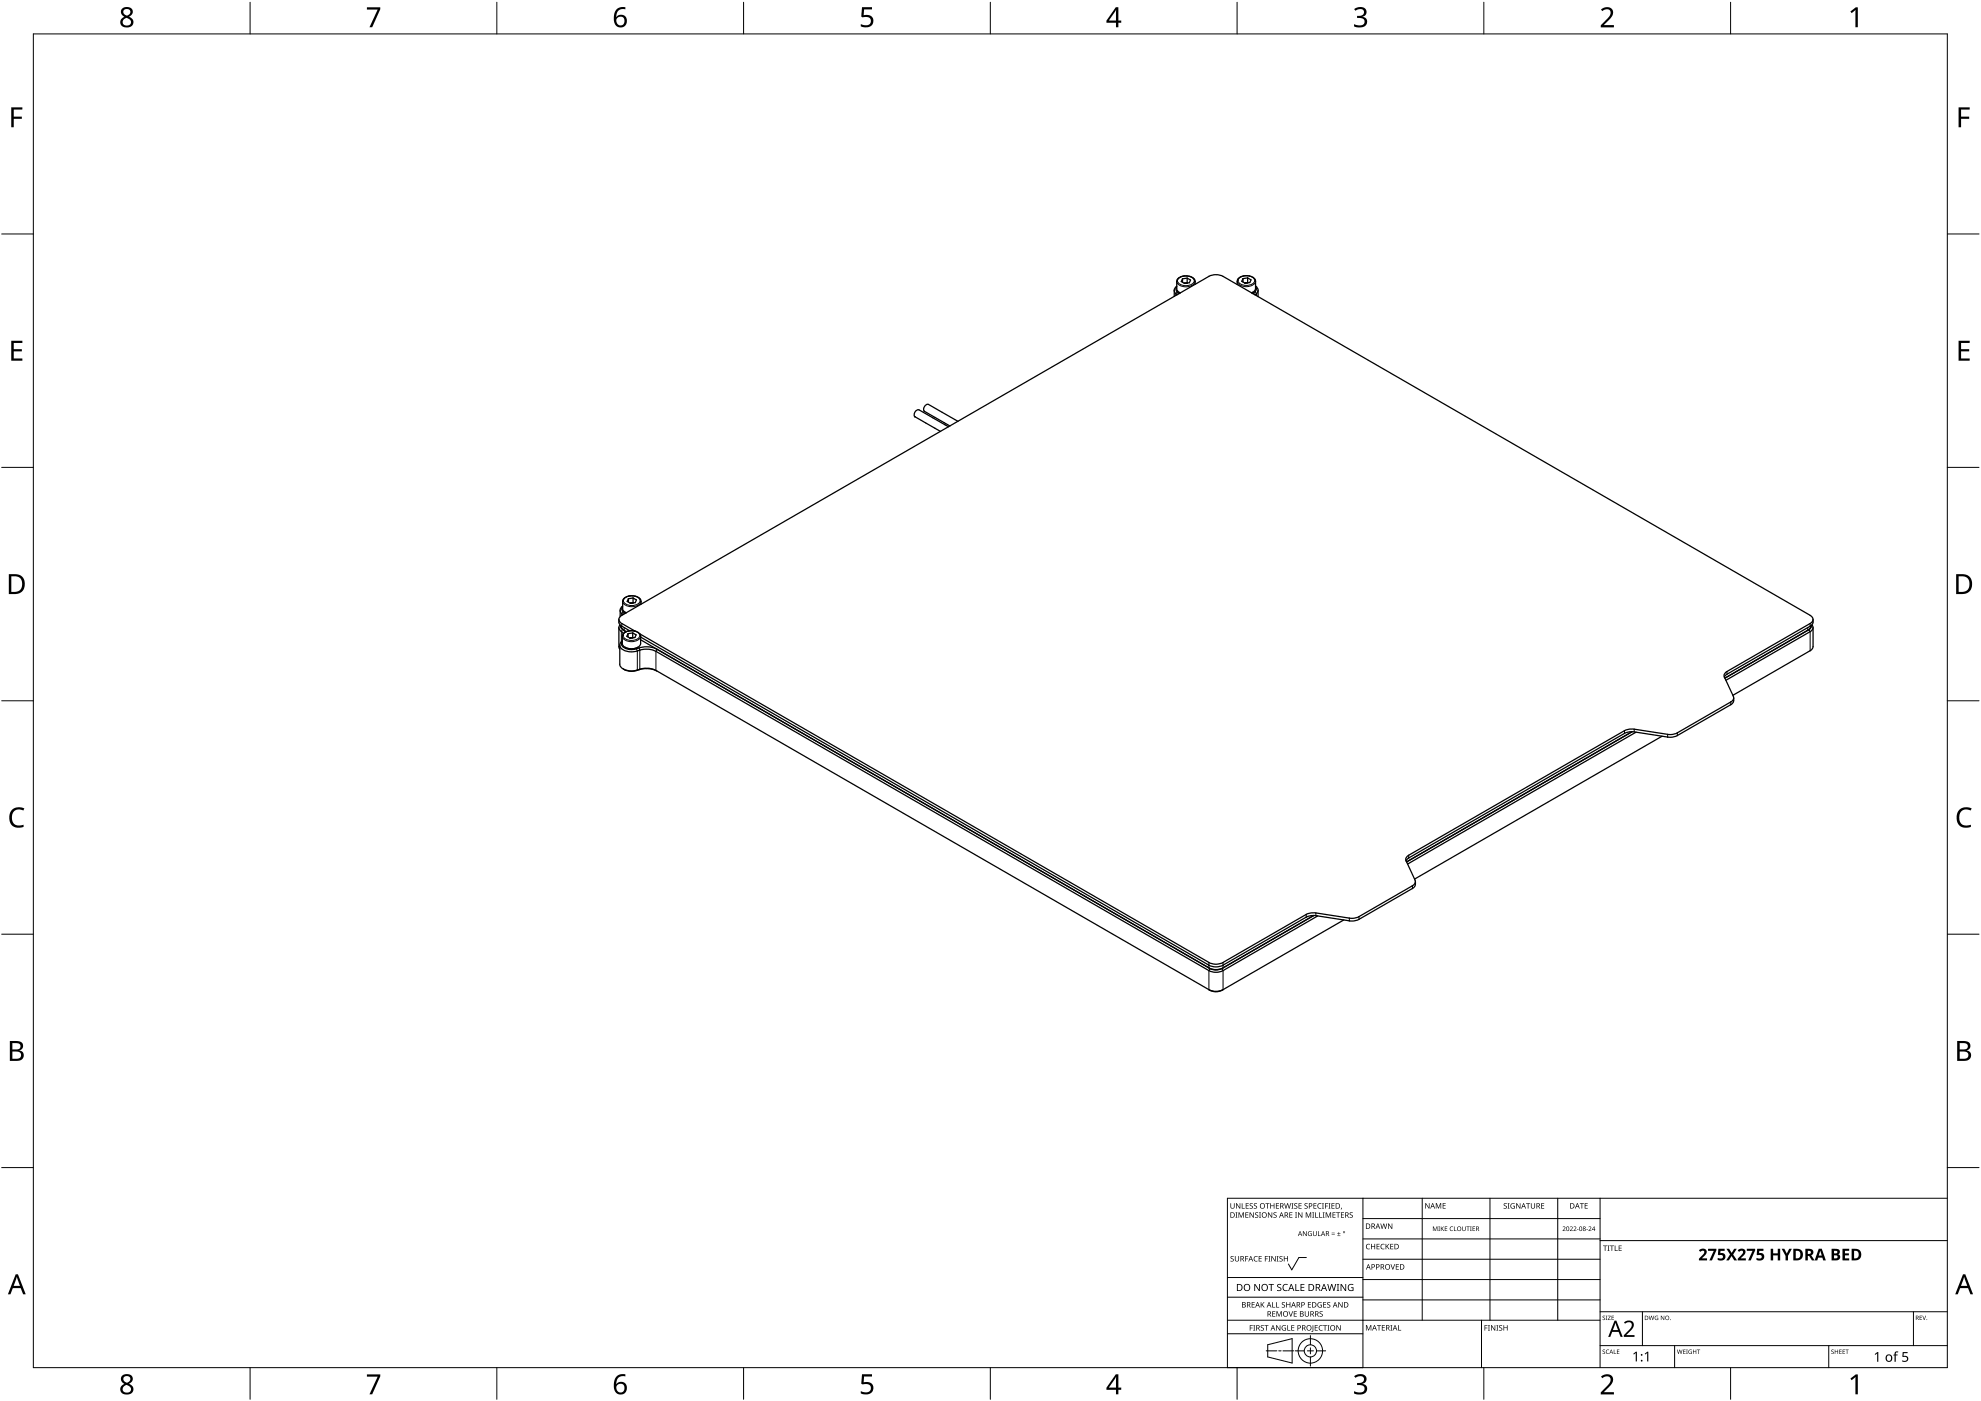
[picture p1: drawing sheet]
<svg xmlns="http://www.w3.org/2000/svg" width="594mm" height="420mm" viewBox="0 0 594 420" stroke-linecap="round" stroke-linejoin="round" font-family="sans-serif">
<g fill="none" stroke="#000" stroke-width=".38">
<path d="M352.1 87.1v1.8M352.9 86l-.3 .7 .4 .8M352.9 85.9a1.43 1.43 0 0 0-.8 1.3 1.43 1.43 0 0 0 .9 1.2M353 87.5l.5 .6M353.7 87.7h.1M354.6 83.6v1M356 84.8l.1 .1M356 83.4l1 .6-.3 .8-1.4 .2-1.1-.6 .4-.8M356 84.8l-.9 .2 .8-.1M356 83.4v1.4M356 83.4l-1.4 .2M358.4 85.3v-.8a2.61 2.61 0 0 0-3.5-1.7l-1.3 .5-.7 .9v2.7l1 .9h-.2"/>
<path d="M362.5 82.9a4.8 4.8 0 0 1 4.3 0l176 101.6M362.5 82.9l-176 101.6M372.8 83.6v1M374 84.9h-.7M374.2 84.8l-.9 .1M374.2 83.3v1.5M374.2 83.3l-1.4 .3M374.2 84.8h.1M374.2 83.3l1 .6-.4 .8-1.4 .3-1-.6 .4-.8M375.7 87.6v.1M375.9 87.9l-.1 .2M376.5 85.8a1.49 1.49 0 0 1 .8 1.3 1.49 1.49 0 0 1-.9 1.3"/>
<path d="M376.5 85.9a1.3 1.3 0 0 1-.6 2M376.5 84.3v.1M376.5 84.3a3.1 3.1 0 0 0-3.9-1.5l-.9 .4-.5 .6-.2 1.5M376.5 84.4v2.4l-.4 .6-.8 .4 .3-.1M377.3 87v1.9M275.6 122.9a1.38 1.38 0 0 0-1.2 2.1l7.7 4.4M275.6 122.9l8.9 5.1M277.2 123.4l7.7 4.4M278.4 121.3a1.38 1.38 0 0 0-1.2 2.1M278.4 121.3l8.9 5.1M188.5 179.6v1M189.9 179.3l1 .6-.4 .8-1.4 .2-1-.5 .4-.8"/>
<path d="M189.9 179.3v1.5M189.9 179.3l-1.4 .3M185.6 193.9l.2 .8M185.6 186.6l.2 .6 .6 .6 2.4 1.4M185.6 185.8v.8M185.6 188.2v5.7M185.9 193.5l-.1 5.7a3.6 3.6 0 0 0 4.5 1.9l.8-.1M185.9 187.4a1.33 1.33 0 0 0 .7 2.1l.3 .6M186 183v1.9M186.1 187.6a1.57 1.57 0 0 0 1.1 1.5l.3 .5-.6 .4M186.3 187.8l.2 .7 .7 .6M186.3 187.7v.1"/>
<path d="M186.4 184.6a1.28 1.28 0 0 0-.8 1.2 1.28 1.28 0 0 0 .8 1.2l4 2.3M186.4 184l.4 .4M186.6 192.4l-.2 .4a1.74 1.74 0 0 0 1.6 1.8l1.4 .2 1.4-.2M186.6 192.2a1.55 1.55 0 0 0-.7 1.6 1.55 1.55 0 0 0 1.3 1.3 7.2 7.2 0 0 0 5.4-.3 6.3 6.3 0 0 1 4.1 .6M186.7 181.9l-.3 .7 .5 .9M186.7 181.8a1.38 1.38 0 0 0-.3 2.2M186.7 182.5l.4 .8 .7 .5M186.9 183.5l.3 .3M186.9 190.1l-.3 .7v2.2a3.1 3.1 0 0 0 4.2 1.4 1.68 1.68 0 0 0 1.3-1.4M186.9 190.1h.1M187.2 189l.6 .4M187.2 183.9l.2 .1"/>
<path d="M187.4 194.1a4 4 0 0 0 3.9 0M187.5 183.6l.2 .2M187.8 189.4l-.3 .2M188.4 190v1M188.8 189.2l-1 .2M188.8 189.2h1.6M189.6 191.3l-.7 .1M189.7 191.2l-.8 .2M189.7 189.8v1.4M189.7 189.8l-1.3 .2M189.7 191.2l.2 .1M189.7 189.8l1.1 .6-.4 .8-1.4 .2-1-.6 .4-.8"/>
<path d="M189.9 180.8h.1M189.9 180.8l-.9 .1h.7M190.4 189.2l172.1 99.4M190.9 194.6a7.3 7.3 0 0 1 6.1 .1M191.8 190.1l.3 .7M192.1 190.8h.1M192.1 191.9l170.8 98.6M192.1 191.1l170.4 98.3M192.1 190.8v2.2M192.2 181.2v-.8a2.63 2.63 0 0 0-3.5-1.7l-1.2 .4-.6 .7-.2 2.7M196.7 195.3l165.8 95.8M542.5 188.8l-25.2 14.6"/>
<path d="M542.8 184.6a1.28 1.28 0 0 1 .9 1.2 1.28 1.28 0 0 1-.9 1.2l-24.9 14.4M543 187.7l-.2 .8-.7 .6M543.2 187.6l-.2 .8-.5 .4M543.3 187.4l.4 .5-.1 .6-.8 .9-25.2 14.6M543.7 188.2v5.7l-.5 1-23.5 13.6M543.7 185.8a1.82 1.82 0 0 1-.9 2l-24.9 14.4M186.9 200.6l.4 .2M187.2 200.8a4.9 4.9 0 0 0 3.6 .3M191.6 200.9a7.2 7.2 0 0 1 5.4 .4M196.7 201.1a6.5 6.5 0 0 0-5.8 0M196.7 201.1l165.8 95.7a3.9 3.9 0 0 0 4.3 0M487.2 219.1l-64.8 37.4-.8 .9v.8"/>
<path d="M487.2 219.9l-64.8 37.4M489.5 219.4l-67.7 39.1M490.1 219.5a4.8 4.8 0 0 0-3 .5M490.1 218.7a4.7 4.7 0 0 0-3 .5M490.1 219.5l10 1.5M490.1 218.7l10 1.5M490.6 219.6l-68.5 39.5M503 219.8l-1.2 .4-1.7 .1M517.1 203.1l2.8 5.9-.2 1-16.7 9.8M517.9 202.2l-.8 .8M517.9 201.4l-.8 .9v.8M519.9 209.3a1.78 1.78 0 0 1-.9 2.1l-16 9.2-1.2 .4-1.7 .1"/>
<path d="M498.4 220.8l-74.2 42.8M422.4 257.3l-.8 .8 2.8 6.2-.2 .8-.7 .5M394 274.5l-27.6 16M395.2 274.7l-28.4 16.4a4.8 4.8 0 0 1-4.3 0M403 275.9l-36.2 20.9M404.7 276.2l-10.3-1.6-1.9 .1-25.7 14.8a4.8 4.8 0 0 1-4.3 0M407.5 275.7l-1.1 .4-1.8 .1M423.6 265.6l-16.1 9.3a4.6 4.6 0 0 1-2.8 .4l-10.1-1.5a4.8 4.8 0 0 0-2.9 .4l-24.9 14.5a4.8 4.8 0 0 1-4.3 0M423.6 266.4l-16.1 9.3M424.4 265.3l-.2 .6-.7 .6M424.5 264.4v.8M362.5 296.8a4.8 4.8 0 0 0 4.3 0"/>
<path d="M362.5 290.3a4.8 4.8 0 0 0 4.3 0M362.9 290.5a3.9 3.9 0 0 0 3.5 0"/>
</g>
<g fill="none" stroke="#000" stroke-width=".3">
<path d="M352.9 84.5a3.2 3.2 0 0 0 4.7 1l.7-.6 .1-.4M353 87.5l-.4 .6v.5M353.4 87.9l-.4 .5M353.5 83.5a3.5 3.5 0 0 1 4.6 .3 1.56 1.56 0 0 1-1.8 1.8l-1.9-.1a1.18 1.18 0 0 1-1.1-.7 1.18 1.18 0 0 1 .2-1.3zM371 84.4a3.2 3.2 0 0 0 4.7 1.1l.7-.7 .1-.4M371.6 83.4a3.4 3.4 0 0 1 4.6 .4 1.55 1.55 0 0 1-1.8 1.7h-1.3a1.56 1.56 0 0 1-1.7-1.7zM375.9 87.9l.4 .5M376.4 87.5l.4 .5v.7M187.3 179.4a3.5 3.5 0 0 1 4.6 .4 1.54 1.54 0 0 1-1.8 1.7l-1.9-.1a1.18 1.18 0 0 1-1.1-.7 1.18 1.18 0 0 1 .2-1.3zM186.5 187v.8M186.6 190.8a3.2 3.2 0 0 0 4.7 1.1l.7-.6 .1-.5M186.7 180.4a3.2 3.2 0 0 0 4.7 1.1l.7-.7 .1-.4"/>
<path d="M186.7 188.7l-.4 .6v3.2l.3-.2M186.9 183.5l-.5 .5v.5M187.2 188.2v.8M187.2 189.9a3.4 3.4 0 0 1 4.6 .3 1.55 1.55 0 0 1-1.8 1.8h-1.3a1.42 1.42 0 0 1-1.4-.6 1.42 1.42 0 0 1-.1-1.5zM187.2 183.8l-.3 .5M190.9 194.6l.2 .6v5.7l-.2 .2M191.6 194.3l.3 .7v5.7l-.3 .1M197.1 194.7l-.4 .6v5.8M542.1 188.2v.8M542.5 188.8l.3 .6v5.7M542.8 187v.8M487.2 219.1v.8"/>
<path d="M490.1 218.7v.8M503 219.8v.8M517.9 201.4v.8M519 210.5v.8M500.1 220.2v.8M422.4 256.5v.8M391.7 274.2v.9M394.6 273.8v.8M404.7 275.3v.9M407.5 274.9v.8M423.6 265.6v.8M362.5 288.6v1.7"/>
<path d="M362.9 290.5l-.4 .6v5.7M366.4 290.5l.4 .6v5.7M366.8 288.6v1.7"/>
</g>
<path d="M10 10.2h574v400h-574z" fill="none" stroke="#000" stroke-width=".3"/>
<g fill="none" stroke="#000" stroke-width=".3">
<path d="M75 .7v9.5M149 .7v9.5M223 .7v9.5M297 .7v9.5M371 .7v9.5M445 .7v9.5M519 .7v9.5M.5 70.2h9.5M584 70.2h9.5M10 140.2h-9.5M584 140.2h9.5M.5 210.2h9.5"/>
<path d="M584 210.2h9.5M.5 280.2h9.5M593.5 280.2h-9.5M10 350.2h-9.5M584 350.2h9.5M75 410.2v9.5M149 410.2v9.5M223 410.2v9.5M297 410.2v9.5M371 410.2v9.5M445 410.2v9.5M519 410.2v9.5"/>
</g>
<g fill="#000">
<path d="M110 2.2h4v.6l-2.4 5.4h-.8l2.5-5.3h-3.3zM258.5 2.2h3v.6h-2.4l-.1 1.8a1.98 1.98 0 0 1 2.3 .2 1.98 1.98 0 0 1 .5 2.3 2.71 2.71 0 0 1-3.7 .8v-.7a1.93 1.93 0 0 0 3-.6 1.37 1.37 0 0 0-.5-1.4 1.37 1.37 0 0 0-1.4-.1l-.5 .1-.4-.2zM406.1 2.7a2.32 2.32 0 0 1 3.7 .6v.3a1.45 1.45 0 0 1-1.2 1.4 1.59 1.59 0 0 1 1.4 1.8 1.59 1.59 0 0 1-1.8 1.4l-2.1-.3v-.7a2.12 2.12 0 0 0 3.1-.5 1.21 1.21 0 0 0-1.6-1.3h-.6v-.6a1.53 1.53 0 0 0 2.1-1.2 1.49 1.49 0 0 0-2.6-.4zM480.1 2.8a2.03 2.03 0 0 1 2.1-.7 2.03 2.03 0 0 1 1.6 1.6 3.9 3.9 0 0 1-1.6 2.6l-1.2 1.2h3v.7h-4v-.6l1.6-1.6a2.56 2.56 0 0 0 1.2-2.8 1.62 1.62 0 0 0-2.3 .1zM554.9 3.5l1.6-1.3h.6v6h-.7v-5.2l-1.1 .9zM3.4 32.2h3.3v.7h-2.6v2.1h2.5v.6h-2.5v2.6h-.7zM587.4 32.2h3.3v.7h-2.6v2.1h2.4v.6h-2.4v2.6h-.7zM3.4 102.2h3.3v.7h-2.6v1.8h2.5v.7h-2.5v2.1h2.6v.7h-3.3zM587.4 102.2h3.3v.7h-2.6v1.8h2.4v.7h-2.4v2.1h2.6v.7h-3.3zM3.5 242.9a3.3 3.3 0 0 1 3.8-.5l-.3 .7a2.26 2.26 0 0 0-2.6 .1 2.26 2.26 0 0 0-.8 2.5 2.12 2.12 0 0 0 3.1 1.7l.4-.1v.7a2.98 2.98 0 0 1-3.4-.4 2.98 2.98 0 0 1-.8-3.3zM587.5 242.9a3.3 3.3 0 0 1 3.8-.5l-.3 .7a2.26 2.26 0 0 0-2.7 .1 2.26 2.26 0 0 0-.7 2.5 2.12 2.12 0 0 0 3.1 1.7l.3-.1v.7a2.98 2.98 0 0 1-3.4-.4 2.98 2.98 0 0 1-.8-3.3zM110 412.2h4v.5l-2.4 5.5h-.8l2.5-5.3h-3.3z"/>
<path d="M258.5 412.1h3v.7h-2.4l-.1 1.7 .9-.1a1.89 1.89 0 0 1 2 2.1 1.89 1.89 0 0 1-2.2 1.7l-1.6-.3v-.7a1.94 1.94 0 0 0 3-.6 1.37 1.37 0 0 0-.5-1.4 1.37 1.37 0 0 0-1.4-.1l-.5 .1-.4-.2zM406.1 412.7a2.32 2.32 0 0 1 3.7 .5 1.47 1.47 0 0 1-1.2 1.8 1.59 1.59 0 0 1 1.4 1.8 1.59 1.59 0 0 1-1.8 1.4l-2.1-.3v-.7a2.12 2.12 0 0 0 3.1-.5 1.21 1.21 0 0 0-1.6-1.3h-.6v-.7a1.53 1.53 0 0 0 2.1-1.1 1.48 1.48 0 0 0-2.6-.4zM480.1 412.8a2.03 2.03 0 0 1 2.1-.7 2.03 2.03 0 0 1 1.6 1.6 3.9 3.9 0 0 1-1.6 2.6l-1.2 1.2h3v.7h-4v-.6l1.6-1.6a2.56 2.56 0 0 0 1.2-2.8 1.62 1.62 0 0 0-2.3 .1zM554.9 413.4l1.6-1.2h.6v6h-.7v-5.3l-1.1 1z"/>
<path d="M36.5 2.7a1.93 1.93 0 0 1 3.3 .8 1.67 1.67 0 0 1-1.1 1.5 1.71 1.71 0 0 1 1.2 2.2 1.71 1.71 0 0 1-2.3 1 1.61 1.61 0 0 1-1.5-1.4 1.61 1.61 0 0 1 1.2-1.8 1.58 1.58 0 0 1-.8-2.3zM37 5.9l-.2 .7a1.19 1.19 0 0 0 1.5 1.1 1.19 1.19 0 0 0 .7-1.8 1.1 1.1 0 0 0-2 0zM37.1 3.7a1 1 0 0 0 2 0 1 1 0 0 0-2 0z"/>
<path d="M184.9 2.8a2.89 2.89 0 0 1 2.6-.6v.6a2.02 2.02 0 0 0-2.6 2.3 1.83 1.83 0 0 1 2.5-.3 1.83 1.83 0 0 1 .3 2.6 2.07 2.07 0 0 1-2.6 .6 2.07 2.07 0 0 1-1-2.4 4 4 0 0 1 .8-2.8zM184.8 6.3a1.3 1.3 0 0 0 2.6 0 1.3 1.3 0 0 0-2.6 0z"/>
<path d="M334.6 2.2h.8v4h.9v.6h-.9v1.4h-.7v-1.4h-2.9v-.6zM334.7 3l-2.2 3.2h2.2z"/>
<path d="M2.6 172.2h1.9a2.68 2.68 0 0 1 2.9 2.9 2.78 2.78 0 0 1-3.1 3.1h-1.7zM3.4 172.8v4.7h.8a2.12 2.12 0 0 0 2.4-2.4 2.03 2.03 0 0 0-2.2-2.3z"/>
<path d="M586.6 172.2h1.9a2.68 2.68 0 0 1 2.9 2.9 2.78 2.78 0 0 1-3.1 3.1h-1.7zM587.4 172.8v4.7h.8a2.12 2.12 0 0 0 2.4-2.4 2.03 2.03 0 0 0-2.2-2.3z"/>
<path d="M3 312.2h1.7a1.68 1.68 0 0 1 2.2 1.7 1.37 1.37 0 0 1-1.1 1.1 1.61 1.61 0 0 1 1.3 2 1.61 1.61 0 0 1-2 1.2h-2.1zM3.7 315.4v2.1h1.2a1.13 1.13 0 0 0 1.4-1.1 1.13 1.13 0 0 0-1.4-1zM3.7 312.8v1.9h1.1a1.02 1.02 0 0 0 1.3-1 1.02 1.02 0 0 0-1.4-.9z"/>
<path d="M586.9 312.2h1.7a1.68 1.68 0 0 1 2.3 1.7 1.37 1.37 0 0 1-1.1 1.1 1.61 1.61 0 0 1 1.3 2 1.61 1.61 0 0 1-2.1 1.2h-2.1zM587.7 315.4v2.1h1.2a1.13 1.13 0 0 0 1.4-1.1 1.13 1.13 0 0 0-1.5-1zM587.7 312.8v1.9h1.1a1.02 1.02 0 0 0 1.3-1 1.02 1.02 0 0 0-1.4-.9z"/>
<path d="M4.7 382.2h.7l2.3 6h-.8l-.7-1.9h-2.4l-.7 1.9h-.7zM5 382.9l-.9 2.7h1.9z"/>
<path d="M588.7 382.2h.7l2.3 6h-.8l-.7-1.9h-2.4l-.7 1.9h-.8zM589 382.9l-.9 2.7h1.9z"/>
<path d="M36.5 412.7a1.93 1.93 0 0 1 3.3 .8 1.67 1.67 0 0 1-1.1 1.5 1.71 1.71 0 0 1 1.2 2.2 1.71 1.71 0 0 1-2.3 1 1.61 1.61 0 0 1-1.5-1.5 1.61 1.61 0 0 1 1.2-1.7 1.58 1.58 0 0 1-.8-2.3zM37 415.9a1.16 1.16 0 0 0 .9 1.8 1.16 1.16 0 0 0 1.2-1.6 1.28 1.28 0 0 0-2.1-.2zM37 413.7a1 1 0 0 0 2 0 1 1 0 0 0-2 0z"/>
<path d="M184.9 412.8a2.89 2.89 0 0 1 2.6-.6v.6a2.02 2.02 0 0 0-2.6 2.3 1.83 1.83 0 0 1 2.5-.3 1.83 1.83 0 0 1 .3 2.6 2.07 2.07 0 0 1-2.5 .6 2.07 2.07 0 0 1-1.1-2.4 4 4 0 0 1 .8-2.8zM184.8 416.3a1.3 1.3 0 0 0 2.6 0 1.3 1.3 0 0 0-2.6 0z"/>
<path d="M334.6 412.2h.8v3.9h.9v.7h-.9v1.4h-.7v-1.4h-2.9v-.6zM334.7 412.9l-2.2 3.2h2.2z"/>
</g>
<g fill="none" stroke="#000" stroke-width=".3">
<path d="M408.7 359.4v50.8h-40.6v-50.8h215.9M426.5 359.4v36.5M446.8 359.4v36.5M467.1 359.4v36.5M479.8 359.4v50.8M391.8 377.1h-2.3l-2.1 3.7-1-1.7M408.7 365.5h71.1M408.7 377.6h71.1M479.8 371.5l-71.1 .1M584 372.1h-104.2M408.7 400h-40.6M408.7 389h-40.6"/>
<path d="M408.7 383.1h-40.6M408.7 389.8h71.1M444.3 395.9v14.3M479.8 395.9h-111.7M479.8 383.7h-71.1M479.8 393.4h104.2M492.5 393.4v10.2M573.8 393.4v10.2M380.2 403.3l7.3-1.8v7.3l-7.3-1.9zM382.9 405.1h-3.2M384.2 405.1h-.7M384.7 405.1h3.2"/>
<path d="M391.1 405.1h-2.7M393 404.2v1.8M393 406.9v2.8M393 400.5v2.8M393.9 405.1h-1.8M394.8 405.1h2.7M479.8 403.6h104.2M502.2 403.6v6.6M548.4 403.6v6.6"/>
<circle cx="393" cy="405.1" r="3.7"/>
<circle cx="393" cy="405.1" r="1.83"/>
</g>
<g fill="#000">
<path d="M369.1 376.8l.5-.1 .4 .1-.1 .1a.38 .38 0 0 0-.5-.1 .38 .38 0 0 0-.2 .5 .38 .38 0 0 0 .5 .2l.3 .3-.1 .4-.7 .1h-.2l.1-.2a.41 .41 0 0 0 .5 .1 .41 .41 0 0 0 .2-.6 .41 .41 0 0 0-.6-.1zM369 360.8h.2v1.1a.42 .42 0 0 0 .4 .4 .42 .42 0 0 0 .4-.4v-1.1h.2v1.1a.62 .62 0 0 1-.6 .6 .62 .62 0 0 1-.6-.6zM370.5 363.6h.6l-.2 .1v1.3l.2 .2h-.6l.2-.2v-1.3zM370.3 376.7h.2v1a.42 .42 0 0 0 .5 .5 .42 .42 0 0 0 .4-.5v-1h.2v1a.62 .62 0 0 1-.7 .6 .62 .62 0 0 1-.6-.6zM370.7 360.8h.2l.9 1.4v-1.4h.1v1.7h-.2l-.9-1.4 .1 1.4h-.2zM371.4 363.6h.3l.5 1.3 .5-1.3h.3v1.6h-.2v-1.4l-.7 1.4-.5-1.4v1.4h-.2zM372.4 360.8h.2v1.5h.7v.2h-.9zM373.4 376.7h.9v.2h-.7v.5h.7v.2h-.7v.7h-.2zM373.5 363.6h.9v.2h-.7v.5h.6v.1h-.6v.6h.7v.2h-.9zM373.6 360.8h.9v.2h-.7v.5h.6v.2h-.6v.6h.7v.2h-.9zM374.8 361l.6-.2 .3 .1v.2a.38 .38 0 0 0-.5-.2 .38 .38 0 0 0-.2 .5 .38 .38 0 0 0 .5 .2 .51 .51 0 0 1 0 .9 .51 .51 0 0 1-.8-.3l.1 .1a.41 .41 0 0 0 .6 0 .41 .41 0 0 0 .1-.5 .41 .41 0 0 0-.5-.2zM374.7 363.6h.3l.8 1.3v-1.3h.2v1.6h-.2l-.9-1.4v1.4h-.2z"/>
<path d="M376.2 376.9l.5-.2 .5 .1-.1 .1a.66 .66 0 0 0-1 .6 .66 .66 0 0 0 1 .6 .77 .77 0 0 1-1.1-.1 .77 .77 0 0 1 .2-1.1zM376.1 361l.5-.2 .4 .1-.1 .2a.38 .38 0 0 0-.5-.2 .38 .38 0 0 0-.2 .5 .38 .38 0 0 0 .5 .2 .51 .51 0 0 1 .1 .9 .51 .51 0 0 1-.8-.3l.1 .1a.41 .41 0 0 0 .5 0 .41 .41 0 0 0 .2-.5 .41 .41 0 0 0-.6-.2zM376.5 363.7l.5-.1h.3v.2a.38 .38 0 0 0-.5-.1 .38 .38 0 0 0-.2 .5 .38 .38 0 0 0 .5 .2l.3 .3-.2 .4-.7 .1-.1-.1 .1-.1a.41 .41 0 0 0 .5 .1 .41 .41 0 0 0 .1-.6 .41 .41 0 0 0-.5-.1zM377.6 363.6h.6l-.2 .1v1.3l.2 .2h-.6l.2-.2v-1.3zM377.5 376.7h.9v.2h-.7v.5h.6v.2h-.6v.5h.7v.2h-.9zM379.3 376.7h.9v.2h-.7v.5h.7v.2h-.7v.7h-.2zM379.5 360.8h1.2v.2h-.5v1.5h-.2v-1.5h-.5zM380.4 376.7h.6l-.2 .2v1.3l.2 .1h-.6l.2-.1v-1.3zM380.2 363.6h.3l.8 1.3v-1.3h.2v1.6h-.2l-.9-1.4v1.4h-.2zM380.9 360.8h.3v.7h.8v-.7h.2v1.7h-.2v-.8h-.8v.8h-.3zM381.3 376.7h.2l.9 1.3v-1.3h.1v1.6h-.2l-.9-1.3 .1 1.3h-.2zM382 363.7l.5-.1h.3v.2a.38 .38 0 0 0-.5-.1 .38 .38 0 0 0-.2 .5 .38 .38 0 0 0 .5 .2l.3 .3-.2 .4-.7 .1-.1-.1 .1-.1a.41 .41 0 0 0 .5 .1 .41 .41 0 0 0 .1-.6 .41 .41 0 0 0-.5-.1z"/>
<path d="M382.9 376.7h.5l-.1 .2v1.3l.1 .1h-.5l.1-.1v-1.3zM382.6 360.8h.9v.2h-.7v.5h.7v.2h-.7v.6h.7v.2h-.9zM383.8 376.8l.5-.1 .3 .1v.1a.38 .38 0 0 0-.5-.1 .38 .38 0 0 0-.2 .5 .38 .38 0 0 0 .5 .2l.3 .3-.2 .4-.7 .1h-.1l.1-.2a.41 .41 0 0 0 .5 .1 .41 .41 0 0 0 .1-.6 .41 .41 0 0 0-.5-.1zM385 376.7h.2v.7h.8v-.7h.2v1.6h-.2v-.7h-.8v.7h-.2zM385.1 360.8h.2l.4 1.4 .3-1.4h.2l.4 1.4 .3-1.4h.3l-.5 1.7h-.2l-.4-1.4-.4 1.4h-.2zM386.7 363.6h.9v.2h-.7v.5h.6v.1h-.6v.6h.7v.2h-.9zM387.3 360.8h.6l-.2 .2v1.3l.2 .2h-.6l.2-.2v-1.3zM388.4 363.6h.6l-.2 .1v1.3l.2 .2h-.6l.2-.2v-1.3zM388.2 361l.5-.2 .4 .1-.1 .2a.38 .38 0 0 0-.5-.2 .38 .38 0 0 0-.2 .5 .38 .38 0 0 0 .5 .2 .51 .51 0 0 1 .1 .9 .51 .51 0 0 1-.8-.3l.1 .1a.41 .41 0 0 0 .5 0 .41 .41 0 0 0 .1-.5 .41 .41 0 0 0-.5-.2zM389.4 360.8h.9v.2h-.7v.5h.7v.2h-.7v.6h.7v.2h-.9zM389.3 363.6h.2l.9 1.3v-1.3h.2v1.6h-.3l-.8-1.4v1.4h-.2zM390.7 369.2h.2l.8 1.2v-1.2h.2v1.5h-.2l-.8-1.2v1.2h-.2z"/>
<path d="M391.3 361l.5-.2 .4 .1-.1 .2a.38 .38 0 0 0-.5-.2 .38 .38 0 0 0-.2 .5 .38 .38 0 0 0 .5 .2 .51 .51 0 0 1 .1 .9 .51 .51 0 0 1-.8-.3l.1 .1a.41 .41 0 0 0 .5 0 .41 .41 0 0 0 .1-.5 .41 .41 0 0 0-.5-.2zM391.6 363.6h.3l.5 1.3 .5-1.3h.3v1.6h-.2v-1.4l-.7 1.4-.5-1.4v1.4h-.2zM392.4 369.4l.6-.2 .4 .1-.2 .1a.6 .6 0 0 0-.8 .6 .6 .6 0 0 0 .8 .5v-.4l-.3-.2h.5v.7a.8 .8 0 0 1-1-.1 .8 .8 0 0 1 0-1.1zM393.5 363.6h.6l-.2 .1v1.3l.2 .2h-.6l.2-.2v-1.3zM394.4 363.6h.2v1.4h.7v.2h-.9zM393.9 360.8h.9v.2h-.7v.5h.7v.2h-.7v.6h.7v.2h-.9zM393.7 369.2h.2v1a.38 .38 0 0 0 .4 .3 .38 .38 0 0 0 .4-.3v-1h.2v1a.56 .56 0 0 1-.6 .5 .56 .56 0 0 1-.6-.5zM395.3 369.2h.1v1.3h.7v.2h-.8zM395.6 363.6h.2v1.4h.7v.2h-.9zM395.3 361l.4-.2 .6 .1-.1 .2-.4-.1a.66 .66 0 0 0-.5 .9 .66 .66 0 0 0 .9 .3 .77 .77 0 0 1-1.1-.1 .77 .77 0 0 1 .2-1.1zM396.5 360.8h.5l-.1 .2v1.3l.1 .2h-.5l.1-.2v-1.3zM396.7 363.6h.5l-.1 .1v1.3l.1 .2h-.5l.2-.2v-1.3z"/>
<path d="M397.4 360.8h.9v.2h-.7v.6h.6v.2h-.6v.7h-.2zM397.6 363.6h.3l.5 1.3 .5-1.3h.3v1.6h-.2v-1.4l-.7 1.4-.6-1.4v1.4h-.1zM398.4 360.8h.6l-.2 .2v1.3l.2 .2h-.6l.2-.2v-1.3zM399.3 370.1l1 .1zM399.3 369.7l1 .1zM399.3 360.8h.9v.2h-.7v.5h.7v.2h-.7v.6h.7v.2h-.9zM399.6 363.6h.9v.2h-.7v.5h.7v.1h-.7v.6h.7v.2h-.9zM401 370.5l1 .2zM400.7 363.6h1.2v.2h-.5v1.4h-.2v-1.4h-.5zM401.4 369.5l.2 .4h.4l-.4 .1v.5l-.2-.5h-.4l.4-.1zM402.2 362.2h.2l-.3 .6zM402.1 363.6h.9v.2h-.7v.5h.7v.1h-.7v.6h.7v.2h-.9z"/>
<path d="M404.8 363.7l.6-.1h.3l-.1 .2a.38 .38 0 0 0-.5-.1 .38 .38 0 0 0-.1 .5 .38 .38 0 0 0 .4 .2l.3 .3-.1 .4-.7 .1-.2-.1 .1-.1a.41 .41 0 0 0 .6 .1 .41 .41 0 0 0 .1-.6 .41 .41 0 0 0-.5-.1zM409.8 373.2l.5-.2 .6 .1-.1 .2-.4-.1a.66 .66 0 0 0-.5 .8 .66 .66 0 0 0 .9 .4 .77 .77 0 0 1-1.1-.1 .77 .77 0 0 1 .1-1.1zM411.1 373h.2v.7h.9v-.7h.2v1.7h-.2v-.8h-.9v.8h-.2zM412.8 373h.9v.2h-.7v.5h.7v.2h-.7v.6h.7v.2h-.9zM414.2 373.2l.6-.2 .4 .1-.1 .2a.65 .65 0 0 0-.9 .6 .65 .65 0 0 0 1 .5 .77 .77 0 0 1-1.1-.1 .77 .77 0 0 1 .1-1.1zM414 366.9h.2l.3 1.4 .4-1.4h.2l.4 1.4 .3-1.4h.2l-.4 1.6h-.2l-.4-1.3-.4 1.3h-.2zM415.5 373h.2v.8l.7-.8h.3l-.7 .7 .7 1h-.2l-.6-.8-.2 .8h-.2zM417 379.1h.2l.5 1.4 .5-1.4h.2l-.6 1.7h-.2zM416.3 366.9h.2l.9 1.4-.1-1.4h.2v1.6h-.2l-.9-1.3v1.3h-.1zM416.9 373h.9v.2h-.7v.5h.7v.2h-.7v.6h.7v.2h-.9zM427.4 360.8h.2l.9 1.4v-1.4h.2v1.6h-.2l-.9-1.3v1.3h-.2zM429.7 367.8h.3l.4 1.1 .4-1.1h.3v1.4h-.2v-1.2l-.6 1.2-.4-1.2v1.2h-.2z"/>
<path d="M430.6 360.8h.3l.5 1.4 .5-1.4h.3v1.6h-.2v-1.4l-.7 1.4-.5-1.4v1.4h-.2zM431.3 367.8h.5l-.1 1.2 .1 .2h-.5l.2-.2zM432.1 367.8h.2v.7l.8-.7-.6 .6 .6 .8-.7-.7-.1 .7h-.2zM432.6 360.8h.9v.2h-.7v.5h.7v.2h-.7v.6h.7v.1h-.9zM433.3 367.8h.7l-.6 .2v.4h.6l-.6 .1v.5l.6 .2h-.7zM434.9 368l.5-.2 .4 .1-.1 .1a.55 .55 0 0 0-.8 .5 .55 .55 0 0 0 .8 .5 .64 .64 0 0 1-.9-.1 .64 .64 0 0 1 .1-.9zM436 367.8h.2v1.2l.6 .2h-.8zM438.5 367.8h.2v.9a.35 .35 0 0 0 .3 .4 .35 .35 0 0 0 .4-.4v-.9h.1v.9a.52 .52 0 0 1-.5 .5 .52 .52 0 0 1-.5-.5zM439.7 367.8h1.1l-.5 .2v1.2h-.1v-1.2zM440.9 367.8h.4l-.1 .2 .1 1.2h-.4l.1-.2zM441.6 367.8h.8l-.6 .2v.4h.5l-.5 .1v.5l.6 .2h-.8zM451 361l.6-.2 .3 .1-.1 .2a.38 .38 0 0 0-.5-.2 .38 .38 0 0 0-.1 .5 .38 .38 0 0 0 .4 .2 .51 .51 0 0 1 .1 .9 .51 .51 0 0 1-.8-.3l.1 .1a.41 .41 0 0 0 .6 0 .41 .41 0 0 0 .1-.5 .41 .41 0 0 0-.5-.2z"/>
<path d="M452.1 360.8h.6l-.2 .2v1.3l.2 .2h-.6l.2-.2v-1.3zM453.2 361l.7-.2 .4 .1-.1 .2a.67 .67 0 0 0-1 .5 .67 .67 0 0 0 .9 .7v-.5h-.4v-.2h.6v.8a.88 .88 0 0 1-1.2-.2 .88 .88 0 0 1 .1-1.2zM454.7 360.8h.2l.9 1.4v-1.4h.2v1.7h-.3l-.8-1.4v1.4h-.2zM457.7 360.8h1.2v.2h-.5v1.5h-.2v-1.5h-.5zM459.1 360.8h.2v1.1a.42 .42 0 0 0 .4 .4 .42 .42 0 0 0 .4-.4v-1.1h.2v1.1a.62 .62 0 0 1-.6 .6 .62 .62 0 0 1-.6-.6zM462.2 360.8h.9v.2h-.7v.5h.6v.2h-.6v.6h.7v.2h-.9zM468.6 368a.49 .49 0 0 1 .8 0 .49 .49 0 0 1-.3 .7l-.3 .3 .7 .2h-.9l.4-.5a.37 .37 0 0 0 .3-.5 .37 .37 0 0 0-.6-.1zM470.8 368a.49 .49 0 0 1 .8 0 .49 .49 0 0 1-.3 .7l-.3 .3 .7 .2h-.9l.3-.5a.37 .37 0 0 0 .4-.5 .37 .37 0 0 0-.6-.1zM471.9 368a.49 .49 0 0 1 .8 0 .49 .49 0 0 1-.3 .7l-.3 .3 .7 .2h-.9l.3-.5a.37 .37 0 0 0 .4-.5 .37 .37 0 0 0-.6-.1zM472.9 368.6l.5 .1zM473.8 360.8h1.2v.2h-.5v1.4h-.2v-1.4h-.5zM475.7 368.6l.5 .1z"/>
<path d="M475.2 360.8h.9v.2h-.7v.5h.7v.2h-.7v.6h.7v.1h-.9zM476.4 368a.49 .49 0 0 1 .8 0 .49 .49 0 0 1-.3 .7l-.3 .3 .7 .2h-.9l.3-.5a.37 .37 0 0 0 .4-.5 .37 .37 0 0 0-.6-.1zM480.7 373.5h1.3v.2h-.5v1.4h-.2v-1.4h-.6zM482.1 373.5h.6l-.2 .2v1.3l.2 .1h-.6l.2-.1v-1.3zM482.8 373.5h1.2v.2h-.5v1.4h-.2v-1.4h-.5zM484.2 373.5h.2v1.5h.7v.1h-.9zM485.4 373.5h.9v.2h-.7v.5h.7v.2h-.7v.6h.7v.1h-.9zM374.8 397.4h.9v.2h-.7v.6h.6v.2h-.6v.6h-.2zM375.4 390.5h.9v.2h-.7v.5h.6v.2h-.6v.6h.7v.1h-.9zM375.8 397.4h.6l-.2 .2v1.3l.2 .1h-.6l.2-.1v-1.3zM376.2 385.1h.3l1.1 1.7v-1.7h.2v2.1h-.3l-1.1-1.8v1.8h-.2zM378.1 397.6l.6-.2 .3 .1v.2a.38 .38 0 0 0-.5-.2 .38 .38 0 0 0-.2 .5 .38 .38 0 0 0 .5 .2 .53 .53 0 0 1 .1 .8 .53 .53 0 0 1-.8 0v-.2a.41 .41 0 0 0 .6 .1 .41 .41 0 0 0 .1-.5 .41 .41 0 0 0-.5-.2z"/>
<path d="M378.1 390.5h.2v.8l.7-.8h.2l-.6 .7 .7 .9h-.3l-.6-.7-.1 .7h-.2zM379.2 397.4h1.2v.2h-.5v1.4h-.2v-1.4h-.5zM380.4 385.1h1.6v.2h-.6v1.9h-.3v-1.9h-.7zM381.5 390.5h.2v1.4h.7v.2h-.9zM381.5 393.2h.9v.2h-.7v.5h.7v.2h-.7v.6h.7v.2h-.9zM382.7 390.5h.2v1.4h.7v.2h-.9zM382.8 393.2h.3l.5 1.4 .5-1.4h.3v1.7h-.2v-1.5l-.7 1.5-.5-1.5v1.5h-.2zM382.7 397.4h.2l.9 1.4v-1.4h.2v1.6h-.3l-.8-1.3v1.3h-.2zM383.1 385.3l.4-.3 .7 .2-.2 .1a.44 .44 0 0 0-.7 .2 .44 .44 0 0 0 .5 .5 .66 .66 0 0 1 .4 1 .66 .66 0 0 1-1 .2l-.2-.1v-.3l.3 .1a.47 .47 0 0 0 .7-.2 .47 .47 0 0 0-.6-.6l-.4-.3zM384.6 397.6l.7-.2 .3 .1v.2a.67 .67 0 0 0-1.1 .5 .67 .67 0 0 0 1 .6v-.4h-.4v-.2h.6v.8a.88 .88 0 0 1-1.2-.2 .88 .88 0 0 1 .1-1.2zM384.5 390.7l.5-.2 .4 .1-.1 .2a.38 .38 0 0 0-.5-.2 .38 .38 0 0 0-.2 .5 .38 .38 0 0 0 .5 .2l.3 .3-.2 .4-.6 .1h-.2l.1-.2a.41 .41 0 0 0 .5 .1 .41 .41 0 0 0 .1-.5 .41 .41 0 0 0-.5-.2zM384.9 385.3l.7-.3 .6 .2-.1 .2a.84 .84 0 0 0-1.2 .8 .84 .84 0 0 0 1.2 .7v.2a1.1 1.1 0 0 1-1.4-.3 1.1 1.1 0 0 1 .2-1.5z"/>
<path d="M386.1 397.4h.2v1.5h.7v.1h-.9zM386.4 393.2h.2l.5 1.4 .5-1.4h.2l-.6 1.7h-.2zM385.7 390.5h.2v.7h.9v-.7h.2v1.6h-.2v-.7h-.9v.7h-.2zM387.2 397.4h1v.2h-.7v.5h.6v.2h-.6v.6h.7v.1h-1zM388.5 385.1h.2v1.8h.9v.3h-1.1zM388 393.2h.9v.2h-.7v.5h.7v.2h-.7v.6h.7v.2h-.9zM390 385.1h1.2v.2h-.9v.7h.8v.2h-.8v.7h.9v.3h-1.2zM391.3 393.2h.2v1.1a.42 .42 0 0 0 .4 .4 .42 .42 0 0 0 .4-.4v-1.1h.2v1.1a.62 .62 0 0 1-.6 .6 .62 .62 0 0 1-.6-.6zM392.2 390.5h.9v.2h-.7v.5h.7v.2h-.7v.6h.7v.1h-.9zM393.6 397.4h.2v1.7l-.5 .4v-.2l.3-.2zM394.3 397.4h.9v.2h-.7v.5h.6v.2h-.6v.6h.7v.1h-.9zM395.3 390.7l.7-.2 .4 .1-.1 .2a.67 .67 0 0 0-1 .5 .67 .67 0 0 0 .9 .6v-.4h-.4v-.2h.6v.8a.88 .88 0 0 1-1.2-.2 .88 .88 0 0 1 .1-1.2z"/>
<path d="M395.7 397.6l.4-.2 .6 .1-.1 .2-.4-.1a.66 .66 0 0 0-.5 .8 .66 .66 0 0 0 .9 .4 .77 .77 0 0 1-1.1-.1 .77 .77 0 0 1 .2-1.1zM395.8 393.4l.5-.2 .4 .1-.1 .2a.38 .38 0 0 0-.5-.2 .38 .38 0 0 0-.2 .5 .38 .38 0 0 0 .5 .2l.3 .3-.1 .5-.7 .1-.2-.1 .1-.2a.41 .41 0 0 0 .5 .1 .41 .41 0 0 0 .2-.5 .41 .41 0 0 0-.6-.2zM396.8 397.4h1.2v.2h-.5v1.4h-.2v-1.4h-.5zM396.8 390.5h.9v.2h-.7v.5h.7v.2h-.7v.6h.7v.1h-.9zM398.1 397.4h.6l-.2 .2v1.3l.2 .1h-.6l.2-.1v-1.3zM398.1 390.7l.5-.2 .3 .1v.2a.38 .38 0 0 0-.5-.2 .38 .38 0 0 0-.2 .5 .38 .38 0 0 0 .5 .2l.3 .3-.2 .4-.7 .1h-.1l.1-.2a.41 .41 0 0 0 .5 .1 .41 .41 0 0 0 .1-.5 .41 .41 0 0 0-.5-.2zM398 385.1h.3l.4 1.8 .5-1.8h.3l.5 1.8 .4-1.8h.3l-.6 2.1h-.2l-.5-1.8-.5 1.8h-.3zM400.9 385.1h.7l-.2 .2v1.7l.2 .2h-.7l.2-.2v-1.7zM400.8 397.4h.2l.9 1.4v-1.4h.1v1.6h-.2l-.9-1.3 .1 1.3h-.2zM401.3 390.5h.3l.8 1.4v-1.4h.2v1.6h-.2l-.9-1.3v1.3h-.2zM402 385.1h.3l1.2 1.7-.1-1.7h.3v2.1h-.3l-1.2-1.8 .1 1.8h-.3zM404.5 385.3l.9-.3 .5 .2-.1 .2a.87 .87 0 0 0-1.4 .6 .87 .87 0 0 0 1.2 .9v-.6h-.4v-.2h.7v1a1.15 1.15 0 0 1-1.5-.2 1.15 1.15 0 0 1 .1-1.6z"/>
<path d="M409.6 397.4h.3l.5 1.3 .5-1.3h.3v1.6h-.2l.1-1.4-.8 1.4-.5-1.4v1.4h-.2zM412.9 397.4h1.3v.2h-.5v1.4h-.3v-1.4h-.5zM414.4 397.4h.9v.2h-.7v.5h.7v.2h-.7v.5h.7v.2h-.9zM416.9 397.4h.6l-.2 .2v1.3l.2 .1h-.6l.2-.1v-1.3zM419.3 397.4h.2v1.4h.7v.2h-.9zM418.6 379.1h.9v.2h-.7v.5h.7v.2h-.7v.6h.7v.2h-.9zM445.2 397.4h.9v.2h-.7v.6h.7v.2h-.7v.6h-.2zM446.2 397.4h.6l-.2 .2v1.3l.2 .1h-.6l.2-.1v-1.3zM447.1 397.4h.3l.8 1.4v-1.4h.2v1.6h-.2l-.9-1.3v1.3h-.2zM448.7 397.4h.6l-.2 .2v1.3l.2 .1h-.6l.2-.1v-1.3zM449.6 397.6l.6-.2 .3 .1-.1 .2a.38 .38 0 0 0-.5-.2 .38 .38 0 0 0-.1 .5 .38 .38 0 0 0 .5 .2 .51 .51 0 0 1 0 .9 .51 .51 0 0 1-.8-.3h.1a.41 .41 0 0 0 .6 .1 .41 .41 0 0 0 .1-.5 .41 .41 0 0 0-.5-.2zM450.9 397.4h.2v.7h.8v-.7h.2v1.6h-.2v-.7h-.8v.7h-.2z"/>
<path d="M480.6 394.7l.5-.1 .2 .2a.32 .32 0 0 0-.4-.1 .32 .32 0 0 0-.1 .4 .32 .32 0 0 0 .4 .1l.2 .3-.1 .3-.6 .1-.1-.2a.31 .31 0 0 0 .4 .1 .31 .31 0 0 0 .1-.5l-.5-.2zM481.5 394.6h.5l-.1 .1 .1 1.2h-.5l.2-.2zM482.2 394.6h.8l-.6 1.1 .7 .2h-.9l.6-1.2zM483.3 394.6h.7l-.5 .1v.4h.5l-.5 .2v.4l.5 .2h-.7zM494.4 394.6h.2l.3 1.1 .3-1.1h.1l.3 1.1 .3-1.1h.2l-.4 1.3h-.1l-.3-1.1-.4 1.1h-.1zM496.4 394.7l.9-.1-.3 .1a.53 .53 0 0 0-.6 .6 .53 .53 0 0 0 .7 .4v-.4l-.3-.1h.5v.6a.71 .71 0 0 1-1-.1 .71 .71 0 0 1 .1-1zM498.1 394.6l.9 1.1-.1-1.1h.2v1.3l-.9-1.1-.1 1.1zM575.7 394.6h.7l-.6 .1v.4h.6l-.6 .2v.4l.6 .2h-.7zM576.5 394.6h.2l.3 1.1 .4-1.1h.2l-.5 1.3zM480.6 404.9l.5-.2 .2 .2a.32 .32 0 0 0-.4 0 .32 .32 0 0 0-.1 .4 .32 .32 0 0 0 .4 .1 .41 .41 0 0 1 0 .7 .41 .41 0 0 1-.6-.3 .31 .31 0 0 0 .4 .2 .31 .31 0 0 0 .1-.5l-.5-.3zM481.7 404.9l.9-.1-.4 .1a.53 .53 0 0 0-.4 .6 .53 .53 0 0 0 .7 .4 .61 .61 0 0 1-.9-.1 .61 .61 0 0 1 .1-.9zM484 404.7h.1v1.2l.6 .1h-.7z"/>
<path d="M484.9 404.7h.7l-.5 .2v.4h.5l-.5 .1v.5l.5 .1h-.7zM487 396.6a1.62 1.62 0 0 1 1.9-.6 1.62 1.62 0 0 1 1 1.6l-.4 .9-1.8 1.9h2.5v.5h-3.2v-.5l1.5-1.5a1.37 1.37 0 0 0 .4-2.3l-.7-.1-.9 .5zM489.8 406l1.1-.6v2.9h-.4v-2.6l-.5 .5zM493.2 406l1.1-.6v2.9h-.3v-2.6l-.6 .5zM502.9 404.7h.2l.3 1.1 .2-1.1h.2l.3 1.1 .3-1.1h.2l-.4 1.3h-.1l-.4-1.1-.3 1.1h-.1zM504.8 404.7h.7l-.6 .2v.4h.6l-.6 .1v.5l.6 .1h-.7zM505.7 404.7h.4l-.1 .2 .1 1.1h-.4l.1-.1zM506.5 404.9l.9-.1-.3 .1a.53 .53 0 0 0-.6 .5 .53 .53 0 0 0 .7 .5v-.4l-.3-.1h.5v.6a.71 .71 0 0 1-.9-.2 .71 .71 0 0 1 0-.9zM507.7 404.7h.2v.6h.6v-.6h.2v1.3h-.2v-.6h-.6v.6h-.2zM508.9 404.7h1l-.4 .2v1.1h-.2v-1.1zM549.2 404.9l.5-.2 .2 .2a.32 .32 0 0 0-.5 0 .32 .32 0 0 0 0 .4 .32 .32 0 0 0 .4 .1 .41 .41 0 0 1 0 .7 .41 .41 0 0 1-.7-.3 .31 .31 0 0 0 .5 .2 .31 .31 0 0 0 0-.5l-.4-.3zM550.2 404.7h.2v.6h.7v-.6h.1v1.3h-.1v-.6h-.7v.6h-.2z"/>
<path d="M551.6 404.7h.7l-.6 .2v.4h.6l-.6 .1v.5l.6 .1h-.7zM552.6 404.7h.7l-.6 .2v.4h.6l-.6 .1v.5l.6 .1h-.7zM553.4 404.7h1l-.4 .2v1.1h-.2v-1.1zM562.2 406.1l1.1-.6v2.9h-.4l.1-2.5-.6 .4zM568.3 405.5l1-.2-.1 .3h-.5l-.2 .2v.4h.6v.3h-.6v1.9h-.4v-1.9h-.3l.3-.3zM570.6 405.5h1.5v.3h-1.2l-.1 .9a1 1 0 0 1 1.5 .9 1 1 0 0 1-1.6 .8l-.3-.1v-.4l.2 .1a.73 .73 0 0 0 1.1 .1 .73 .73 0 0 0-.1-1.1l-1.1-.1z"/>
<path d="M369 363.6h.5a.81 .81 0 0 1 .8 .8 .81 .81 0 0 1-.9 .8h-.4zM369.2 363.7v1.3h.2a.64 .64 0 0 0 .7-.6 .64 .64 0 0 0-.6-.7z"/>
<path d="M372 376.7h.4a.47 .47 0 0 1 .6 .3 .47 .47 0 0 1-.3 .6l.5 .7h-.3l-.4-.7h-.3v.7h-.2zM372.2 376.9v.6h.2a.31 .31 0 0 0 .4-.3 .31 .31 0 0 0-.4-.3z"/>
<path d="M375 376.7h.2l.6 1.6h-.2l-.2-.5h-.6l-.2 .5h-.2zM375.1 376.9l-.3 .7h.5z"/>
<path d="M377.7 361.7a.81 .81 0 0 1 1.6 0 .81 .81 0 0 1-1.6 0zM378.2 361.1a.62 .62 0 0 0-.1 1 .62 .62 0 0 0 1-.2 .58 .58 0 0 0-.1-.8 .58 .58 0 0 0-.8 0z"/>
<path d="M378.3 364.4a.81 .81 0 0 1 1.6 0 .81 .81 0 0 1-1.6 0zM378.8 363.9l-.2 .5a.6 .6 0 0 0 .7 .5 .6 .6 0 0 0 .5-.7 .6 .6 0 0 0-.7-.5z"/>
<path d="M383.9 360.8h.4a.47 .47 0 0 1 .6 .4 .47 .47 0 0 1-.3 .5l.4 .8h-.2l-.4-.7h-.3v.7h-.2zM384.1 361v.6h.2a.31 .31 0 0 0 .4-.3 .31 .31 0 0 0-.4-.3z"/>
<path d="M384.2 363.6h.2l.6 1.6h-.2l-.2-.5h-.6l-.2 .5h-.2zM384.3 363.8l-.3 .7h.6z"/>
<path d="M385.2 363.6h.5a.47 .47 0 0 1 .6 .3 .47 .47 0 0 1-.3 .6l.4 .7h-.2l-.4-.7h-.3v.7h-.3zM385.5 363.8v.6h.2a.31 .31 0 0 0 .4-.4 .31 .31 0 0 0-.4-.2z"/>
<path d="M389.8 369.2l.7 1.5-.3-.5h-.6l-.4 .5zM389.9 369.4l-.3 .7h.5z"/>
<path d="M392.5 360.8h.4a.54 .54 0 0 1 .6 .7 .54 .54 0 0 1-.8 .3v.7h-.2zM392.7 361v.7a.39 .39 0 0 0 .6-.4 .39 .39 0 0 0-.6-.3z"/>
<path d="M396.7 369.2l.7 1.5-.3-.5h-.6l-.4 .5zM396.8 369.4l-.3 .7h.5z"/>
<path d="M397.6 369.2h.4a.42 .42 0 0 1 .5 .3 .42 .42 0 0 1-.2 .5l.4 .7h-.2l-.4-.6h-.3v.6h-.2zM397.8 369.4v.5h.2a.28 .28 0 0 0 .4-.2 .28 .28 0 0 0-.4-.3z"/>
<path d="M400.6 360.8h.5a.81 .81 0 0 1 .8 .9 .81 .81 0 0 1-.9 .8h-.4zM400.8 361v1.3h.2a.64 .64 0 0 0 .6-.6 .64 .64 0 0 0-.6-.7z"/>
<path d="M402.7 369.5a.35 .35 0 0 1 .7 0 .35 .35 0 0 1-.7 0zM402.9 369.5a.2 .2 0 0 0 .4 0 .2 .2 0 0 0-.4 0z"/>
<path d="M403.4 363.6h.4a.47 .47 0 0 1 .6 .3 .47 .47 0 0 1-.3 .6l.5 .7h-.3l-.4-.7h-.3v.7h-.2zM403.6 363.8v.6h.2a.31 .31 0 0 0 .4-.4 .31 .31 0 0 0-.4-.2z"/>
<path d="M409.6 366.9h.5a.81 .81 0 0 1 .8 .9 .81 .81 0 0 1-.8 .7h-.5zM409.8 367.1v1.3h.3a.64 .64 0 0 0 .6-.6 .64 .64 0 0 0-.6-.7z"/>
<path d="M411.3 366.9h.4a.47 .47 0 0 1 .6 .3 .47 .47 0 0 1-.3 .6l.4 .7h-.2l-.4-.6h-.3v.6h-.2zM411.5 367.1v.6h.2a.31 .31 0 0 0 .4-.3 .31 .31 0 0 0-.4-.3z"/>
<path d="M411.3 379.1l.8 .1 .2 .3-.1 .5-.7 .1v.7h-.2zM411.5 379.3v.6a.39 .39 0 0 0 .6-.3 .39 .39 0 0 0-.6-.3z"/>
<path d="M412.7 379.1l.7 .1 .3 .3-.2 .5-.6 .1v.7h-.2zM412.9 379.3v.6a.39 .39 0 0 0 .6-.3 .39 .39 0 0 0-.6-.3z"/>
<path d="M413.1 366.9h.2l.6 1.6h-.2l-.2-.5h-.6l-.2 .5h-.2zM413.2 367.1l-.3 .8h.6z"/>
<path d="M415.2 379.9a.85 .85 0 0 1 1.7 0 .85 .85 0 0 1-1.7 0zM415.6 380a.6 .6 0 0 0 1.2 0 .6 .6 0 0 0-1.2 0z"/>
<path d="M418.2 373h.5a.73 .73 0 0 1 .8 .8 .75 .75 0 0 1-.9 .9h-.4zM418.4 373.2v1.3h.2a.58 .58 0 0 0 .7-.7l-.2-.5z"/>
<path d="M419.8 379.1h.5a.81 .81 0 0 1 .8 .9 .81 .81 0 0 1-.8 .8h-.5zM420.1 379.3v1.3h.2a.58 .58 0 0 0 .6-.7l-.2-.5z"/>
<path d="M429.5 360.8h.2l.7 1.6h-.3l-.1-.5h-.7l-.2 .5h-.2zM429.6 361l-.2 .8h.5z"/>
<path d="M436.8 368.5a.7 .7 0 0 1 1.4 0 .7 .7 0 0 1-1.4 0zM437.1 368.5a.55 .55 0 0 0 1.1 0 .55 .55 0 0 0-1.1 0z"/>
<path d="M442.7 367.8h.3a.39 .39 0 0 1 .5 .3 .39 .39 0 0 1-.2 .5l.3 .6-.5-.6h-.3v.6h-.1zM442.8 368v.5h.2a.26 .26 0 0 0 .4-.3 .26 .26 0 0 0-.4-.2z"/>
<path d="M456.8 360.8h.2l.6 1.7h-.2l-.2-.5h-.6l-.2 .5h-.2zM456.9 361l-.3 .8h.6z"/>
<path d="M460.8 360.8h.4a.47 .47 0 0 1 .6 .4 .47 .47 0 0 1-.3 .5l.4 .8h-.2l-.4-.7h-.3v.7h-.2zM461 361v.6h.2a.31 .31 0 0 0 .4-.3 .31 .31 0 0 0-.4-.3z"/>
<path d="M469.9 367.9l.4-.1 .2 .3 .1 .7-.3 .4h-.4l-.2-.3zM470 368l-.1 .5a.35 .35 0 0 0 .2 .6 .35 .35 0 0 0 .3-.6l-.1-.5z"/>
<path d="M470.9 360.8h.5a.73 .73 0 0 1 .8 .8 .75 .75 0 0 1-.9 .8h-.4zM471.1 361v1.3h.2a.57 .57 0 0 0 .7-.7l-.2-.5z"/>
<path d="M472.9 360.8h.2l.7 1.6h-.3l-.2-.5h-.6l-.2 .5h-.2zM473 361l-.2 .8h.5z"/>
<path d="M473.7 367.9l.5-.1 .2 .3v.7l-.2 .4h-.4l-.2-.3zM473.8 368l-.1 .5a.35 .35 0 0 0 .3 .6 .35 .35 0 0 0 .3-.6l-.1-.5z"/>
<path d="M474.8 367.9a.38 .38 0 0 1 .6-.1 .38 .38 0 0 1-.1 .7 .38 .38 0 0 1 .1 .5 .38 .38 0 0 1-.6 .1 .38 .38 0 0 1 .1-.6zM474.8 368.8a.3 .3 0 0 0 .6 0 .3 .3 0 0 0-.6 0zM474.9 368.2a.23 .23 0 0 0 .4 0 .23 .23 0 0 0-.4 0z"/>
<path d="M478 367.8h.2v.9h.2l-.2 .5-.2-.3h-.6zM478 368l-.4 .7h.4z"/>
<path d="M372.5 390.5h.4a.42 .42 0 0 1 .6 .2 .42 .42 0 0 1-.3 .6 .44 .44 0 0 1 .4 .5 .44 .44 0 0 1-.6 .3h-.5zM372.7 391.4v.6h.3a.31 .31 0 0 0 .4-.3 .31 .31 0 0 0-.4-.3zM372.7 390.7v.5h.3a.28 .28 0 0 0 .3-.3 .28 .28 0 0 0-.4-.2z"/>
<path d="M370.9 385.1h.7a1.05 1.05 0 0 1 1 1.1 1.05 1.05 0 0 1-1.1 1h-.6zM371.2 385.3v1.6h.3a.83 .83 0 0 0 .8-.8 .83 .83 0 0 0-.8-.8z"/>
<path d="M374 390.5h.4a.47 .47 0 0 1 .6 .3 .47 .47 0 0 1-.3 .6l.4 .7h-.2l-.4-.6h-.3v.6h-.2zM374.2 390.7v.6h.2a.31 .31 0 0 0 .4-.3 .31 .31 0 0 0-.4-.3z"/>
<path d="M373.2 385.3a1.02 1.02 0 0 1 1.5 .1 1.02 1.02 0 0 1-.2 1.5 1.02 1.02 0 0 1-1.5-.4zM373.5 385.4a.83 .83 0 0 0-.2 1.2 .83 .83 0 0 0 1.1 .2l.1-.2a.81 .81 0 0 0 0-1 .81 .81 0 0 0-1-.2z"/>
<path d="M376.7 397.4h.5a.47 .47 0 0 1 .5 .3 .47 .47 0 0 1-.3 .6l.5 .7h-.3l-.3-.6h-.4v.6h-.2zM376.9 397.6v.6h.3a.31 .31 0 0 0 .4-.3 .31 .31 0 0 0-.4-.3z"/>
<path d="M377 390.5h.2l.6 1.6h-.2l-.2-.5h-.6l-.2 .5h-.2zM377.1 390.7l-.2 .7h.5z"/>
<path d="M378.5 385.3a1.02 1.02 0 0 1 1.6 .1 1.02 1.02 0 0 1-.3 1.5 1.02 1.02 0 0 1-1.5-.4zM378.8 385.4a.83 .83 0 0 0-.2 1.2 .83 .83 0 0 0 1.1 .2l.2-.2a.81 .81 0 0 0-.1-1 .81 .81 0 0 0-1-.2z"/>
<path d="M380.1 393.2h.5a.47 .47 0 0 1 .5 .4 .47 .47 0 0 1-.3 .5l.5 .8h-.3l-.3-.7h-.4v.7h-.2zM380.3 393.4v.6h.3a.31 .31 0 0 0 .4-.3 .31 .31 0 0 0-.4-.3z"/>
<path d="M380.5 390.5h.2l.6 1.6h-.2l-.2-.5h-.7l-.1 .5h-.3zM380.6 390.7l-.3 .7h.5z"/>
<path d="M381.6 397.4h.2l.7 1.6h-.2l-.2-.5h-.7l-.2 .5h-.2zM381.7 397.6l-.2 .8h.5z"/>
<path d="M384.6 394a.85 .85 0 0 1 1.7 0 .85 .85 0 0 1-1.7 0zM385.2 393.5l-.2 .5a.6 .6 0 0 0 .7 .6 .6 .6 0 0 0 .5-.7 .6 .6 0 0 0-.7-.5z"/>
<path d="M387.1 385.1h.3l.8 2.1h-.3l-.3-.7h-.8l-.2 .7h-.3zM387.2 385.3l-.3 1h.7z"/>
<path d="M387.8 390.5h.2l.6 1.6h-.2l-.2-.5h-.6l-.2 .5h-.2zM387.9 390.7l-.2 .7h.5z"/>
<path d="M388.9 390.5h.4a.47 .47 0 0 1 .6 .3 .47 .47 0 0 1-.3 .6l.4 .7h-.2l-.4-.6h-.3v.6h-.2zM389.1 390.7v.6h.2a.31 .31 0 0 0 .4-.3 .31 .31 0 0 0-.4-.3z"/>
<path d="M389.8 393.2h.5a.42 .42 0 0 1 .6 .3 .42 .42 0 0 1-.3 .5 .44 .44 0 0 1 .4 .5 .44 .44 0 0 1-.6 .4h-.6zM390 394.1v.6h.4a.31 .31 0 0 0 .4-.3 .31 .31 0 0 0-.4-.3zM390 393.4v.5h.3a.28 .28 0 0 0 .4-.3 .28 .28 0 0 0-.4-.2z"/>
<path d="M389.1 397.4h.4a.54 .54 0 0 1 .6 .7 .54 .54 0 0 1-.8 .3v.6h-.2zM389.3 397.6v.6a.39 .39 0 0 0 .6-.3 .39 .39 0 0 0-.6-.3z"/>
<path d="M390.5 397.4h.4a.47 .47 0 0 1 .6 .3 .47 .47 0 0 1-.3 .6l.4 .7h-.2l-.4-.6h-.3v.6h-.2zM390.7 397.6v.6h.2a.31 .31 0 0 0 .4-.3 .31 .31 0 0 0-.4-.3z"/>
<path d="M390.3 390.5h.7l.3 .4-.2 .5-.6 .1v.6h-.2zM390.5 390.7v.6a.39 .39 0 0 0 .6-.3 .39 .39 0 0 0-.6-.3z"/>
<path d="M393 393.2h.4a.47 .47 0 0 1 .6 .4 .47 .47 0 0 1-.3 .5l.4 .8h-.2l-.4-.7h-.3v.7h-.2zM393.2 393.4v.6h.2a.31 .31 0 0 0 .4-.3 .31 .31 0 0 0-.4-.3z"/>
<path d="M391.7 398.2a.81 .81 0 0 1 1.6 0 .81 .81 0 0 1-1.6 0zM392.2 397.7a.62 .62 0 0 0-.1 1 .62 .62 0 0 0 .9-.2h.1a.58 .58 0 0 0-.2-.8 .58 .58 0 0 0-.7 0z"/>
<path d="M392.4 385.1h.7a1.05 1.05 0 0 1 1 1.1 1.05 1.05 0 0 1-1.1 1h-.6zM392.7 385.3v1.6h.3a.83 .83 0 0 0 .8-.8 .83 .83 0 0 0-.8-.8z"/>
<path d="M394.4 393.2h.4a.47 .47 0 0 1 .6 .4 .47 .47 0 0 1-.3 .5l.4 .8h-.2l-.4-.7h-.3v.7h-.2zM394.6 393.4v.6h.2a.31 .31 0 0 0 .4-.3 .31 .31 0 0 0-.4-.3z"/>
<path d="M393.5 390.5h.5a.81 .81 0 0 1 .8 .8 .81 .81 0 0 1-.9 .8h-.4zM393.7 390.7v1.3h.2a.64 .64 0 0 0 .7-.7 .64 .64 0 0 0-.6-.6z"/>
<path d="M394.6 385.1h.5a.61 .61 0 0 1 .8 .4 .61 .61 0 0 1-.4 .7l.6 1h-.3l-.5-.9h-.5v.9h-.2zM394.8 385.3v.8h.3a.4 .4 0 0 0 .5-.4 .4 .4 0 0 0-.5-.4z"/>
<path d="M396.9 385.1h.3l.8 2.1h-.3l-.2-.7h-.9l-.2 .7h-.3zM397.1 385.3l-.4 1h.7z"/>
<path d="M398.8 398.2a.81 .81 0 0 1 1.6 0 .81 .81 0 0 1-1.6 0zM399.3 397.7a.62 .62 0 0 0-.1 1 .62 .62 0 0 0 1-.2 .58 .58 0 0 0-.2-.8 .58 .58 0 0 0-.7 0z"/>
<path d="M400.3 390.5h.2l.6 1.6h-.2l-.2-.5h-.6l-.2 .5h-.2zM400.4 390.7l-.3 .7h.5z"/>
<path d="M403.1 390.5h.5a.81 .81 0 0 1 .8 .8 .81 .81 0 0 1-.9 .8h-.4zM403.3 390.7v1.3h.2a.64 .64 0 0 0 .6-.7 .64 .64 0 0 0-.6-.6z"/>
<path d="M410.3 379.1h.1l.7 1.7h-.2l-.2-.5h-.7l-.2 .5h-.2zM410.4 379.3l-.3 .8h.5z"/>
<path d="M412.1 397.4h.2l.6 1.6h-.2l-.2-.5h-.6l-.2 .5h-.2zM412.2 397.6l-.3 .7h.5z"/>
<path d="M414 379.1h.5a.47 .47 0 0 1 .6 .4 .47 .47 0 0 1-.3 .5l.4 .8h-.2l-.4-.7h-.4v.7h-.2zM414.2 379.3v.6h.3a.31 .31 0 0 0 .4-.3 .31 .31 0 0 0-.4-.3z"/>
<path d="M415.7 397.4h.4a.47 .47 0 0 1 .6 .3 .47 .47 0 0 1-.3 .6l.4 .7h-.2l-.4-.6h-.3v.6h-.2zM415.9 397.6v.6h.2a.31 .31 0 0 0 .4-.3 .31 .31 0 0 0-.4-.3z"/>
<path d="M418.3 397.4h.1l.7 1.6h-.2l-.2-.5h-.7l-.2 .5h-.2zM418.3 397.6l-.2 .7h.5z"/>
<path d="M493.3 394.6l.7 .1 .3 .5a.6 .6 0 0 1-.7 .7h-.3zM493.4 394.7v1h.5l.2-.7z"/>
<path d="M499.3 395.2a.65 .65 0 0 1 1.3 0 .65 .65 0 0 1-1.3 0zM499.6 395.2a.48 .48 0 0 0 .9 0 .48 .48 0 0 0-.9 0z"/>
<path d="M574.5 394.6h.4a.37 .37 0 0 1 .5 .2 .37 .37 0 0 1-.3 .5l.4 .6-.5-.6h-.3v.6h-.2zM574.7 394.7v.5h.2a.25 .25 0 0 0 .3-.3 .25 .25 0 0 0-.3-.2z"/>
<path d="M483.1 404.7l.7 1.3-.4-.4h-.5l-.3 .4zM483.2 404.9l-.2 .6h.4z"/>
<path d="M484.2 396.1h.5l1.9 4.8h-.6l-.6-1.5h-1.9l-.6 1.5h-.6zM484.4 396.7l-.7 2.2h1.5z"/>
<path d="M565.3 407.3a1.1 1.1 0 0 1 2.2 0 1.1 1.1 0 0 1-2.2 0zM566.1 406.6a.8 .8 0 0 0-.3 1.1 .8 .8 0 0 0 1.1 .2l.2-.4a.71 .71 0 0 0-.2-.9 .71 .71 0 0 0-.8 0z"/>
<circle cx="500.9" cy="395.8" r=".12"/>
<circle cx="577.8" cy="395.8" r=".12"/>
<circle cx="492.3" cy="408.1" r=".27"/>
<circle cx="492.3" cy="406.3" r=".27"/>
</g>
<g fill="#000">
<path d="M509.5 375a1.21 1.21 0 0 1 1.6-.5 1.21 1.21 0 0 1 .5 1.6l-1.2 1.3h1.5v.6h-2.4v-.5l1.3-1.4a.58 .58 0 0 0 .2-.9 .58 .58 0 0 0-.9 .1l-.2 .1zM512.2 374.5h2.5v.5l-1.3 3h-.8l1.3-2.9h-1.7zM515.3 374.5h1.9v.6h-1.2l-.1 .7a1.19 1.19 0 0 1 1.6 1.2 1.19 1.19 0 0 1-1.7 1l-.7-.1v-.7l.7 .2a.61 .61 0 0 0 .9-.6 .61 .61 0 0 0-1-.4l-.5-.1zM517.7 374.5h.9l.7 1.3 .7-1.3h.8l-1.1 1.7 1.2 1.8h-.8l-.8-1.3-.8 1.3h-.8l1.1-1.8zM521.1 375a1.21 1.21 0 0 1 1.6-.5 1.21 1.21 0 0 1 .6 1.6l-1.3 1.3h1.6v.6h-2.5v-.5l1.3-1.4a.58 .58 0 0 0 .3-.9 .58 .58 0 0 0-1 .1l-.2 .1zM523.8 374.5h2.5v.5l-1.3 3h-.7l1.3-2.9h-1.8zM526.9 374.5h1.9v.6h-1.2l-.1 .7a1.19 1.19 0 0 1 1.6 1.2 1.19 1.19 0 0 1-1.7 1l-.7-.1v-.7l.7 .2a.61 .61 0 0 0 .9-.6 .61 .61 0 0 0-.9-.4l-.6-.1zM531 374.5h.7v1.4h1.4v-1.4h.8v3.5h-.8v-1.5h-1.4v1.5h-.7zM534.3 374.5h.8l.7 1.4 .8-1.4h.8l-1.2 2.1v1.4h-.7v-1.3zM552.5 374.5h2.1v.6h-1.3v.8h1.2v.6h-1.2v.9h1.3v.6h-2.1z"/>
<path d="M537.8 374.5h1.1a1.6 1.6 0 0 1 1.8 1.7 1.66 1.66 0 0 1-1.9 1.8h-1zM538.5 375.1v2.3a1.16 1.16 0 0 0 1.4-1.1 1.16 1.16 0 0 0-1.4-1.2z"/>
<path d="M541.4 374.5h1a1.05 1.05 0 0 1 1.3 .6 1.05 1.05 0 0 1-.5 1.4l1 1.5h-.8l-.9-1.3h-.4v1.3h-.7zM542.1 375.1v1h.3a.51 .51 0 0 0 .7-.5 .51 .51 0 0 0-.7-.5z"/>
<path d="M545.4 374.5h.9l1.3 3.5h-.8l-.3-.8h-1.3l-.2 .8h-.8zM545.9 375l-.5 1.5h.9z"/>
<path d="M549.3 374.5h1a.95 .95 0 0 1 1.3 .4 .95 .95 0 0 1-.3 1.2h-.1a.98 .98 0 0 1 .6 1.3 .98 .98 0 0 1-1.2 .6h-1.3zM550 376.5v.9h.5a.47 .47 0 0 0 .6-.5 .47 .47 0 0 0-.6-.4zM550 375.1v.8h.4a.42 .42 0 0 0 .6-.4 .42 .42 0 0 0-.6-.4z"/>
<path d="M555.3 374.5h1.1a1.6 1.6 0 0 1 1.8 1.7 1.66 1.66 0 0 1-1.9 1.8h-1zM556 375.1v2.3a1.16 1.16 0 0 0 1.4-1.1 1.16 1.16 0 0 0-1.4-1.2z"/>
</g>
</svg>
